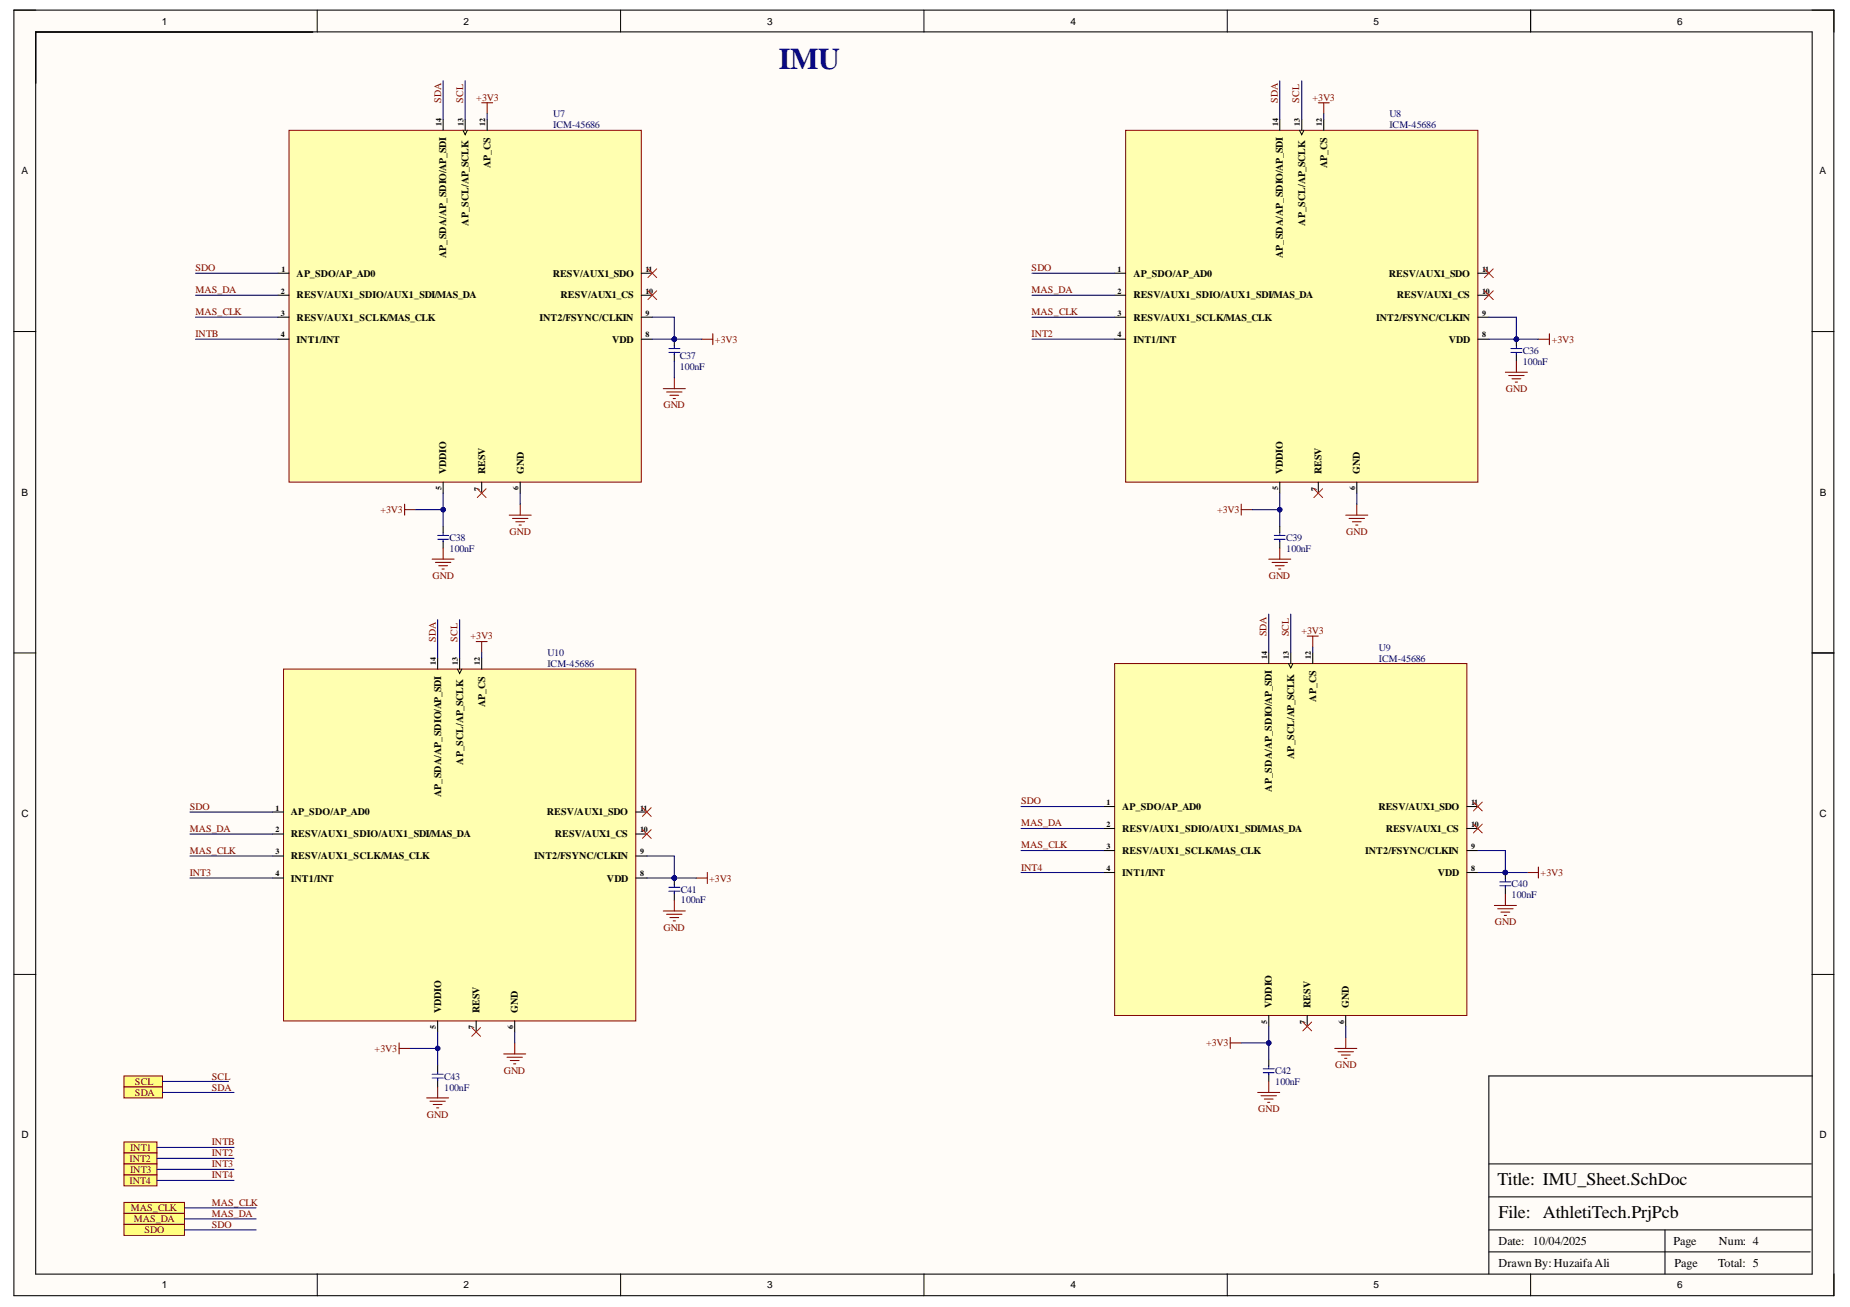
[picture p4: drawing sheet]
<svg xmlns="http://www.w3.org/2000/svg" width="297mm" height="210mm" viewBox="0 0 297 210" stroke-linecap="round" stroke-linejoin="round" font-family="sans-serif">
<defs><g id="words">
<text font-size="4.8" fill="#000080" x="125" y="11.1">IMU</text>
<g font-size="2.9">
<text x="240.4" y="190.4">Title: IMU_Sheet.SchDoc</text>
<text x="240.6" y="195.7">File: AthletiTech.PrjPcb</text>
</g>
<g font-size="1.9">
<text x="240.6" y="203.5">Drawn By:HuzaifaAli</text>
<text x="240.6" y="199.9">Date: 10/04/2025</text>
<text x="268.7" y="199.9">Page</text>
<text x="268.9" y="203.5">Page</text>
<text x="275.9" y="203.5">Total: 5</text>
<text x="276" y="199.9">Num: 4</text>
</g>
<g font-size="1.6">
<text x="26" y="4">1</text>
<text x="74.4" y="4">2</text>
<text x="123.2" y="4">3</text>
<text x="171.9" y="4">4</text>
<text x="220.5" y="4">5</text>
<text x="269.3" y="4">6</text>
<text x="3.5" y="28">A</text>
<text x="78.8" y="27" transform="rotate(-90 78.8 27)">AP_CS</text>
<text x="213.1" y="27" transform="rotate(-90 213.1 27)">AP_CS</text>
<text x="292.1" y="28">A</text>
<text x="71.7" y="41.5" transform="rotate(-90 71.7 41.5)">AP_SDA/AP_SDIO/AP_SDI</text>
<text x="75.2" y="36.3" transform="rotate(-90 75.2 36.3)">AP_SCL/AP_SCLK</text>
<text x="206" y="41.5" transform="rotate(-90 206 41.5)">AP_SDA/AP_SDIO/AP_SDI</text>
<text x="209.5" y="36.3" transform="rotate(-90 209.5 36.3)">AP_SCL/AP_SCLK</text>
<text x="47.6" y="44.5">AP_SDO/AP_AD0</text>
<text x="47.6" y="47.9">RESV/AUX1_SDIO/AUX1_SDI/MAS_DA</text>
<text x="88.7" y="44.5">RESV/AUX1_SDO</text>
<text x="90" y="47.9">RESV/AUX1_CS</text>
<text x="182" y="44.5">AP_SDO/AP_AD0</text>
<text x="182" y="47.9">RESV/AUX1_SDIO/AUX1_SDI/MAS_DA</text>
<text x="223" y="44.5">RESV/AUX1_SDO</text>
<text x="224.3" y="47.9">RESV/AUX1_CS</text>
<text x="47.6" y="51.5">RESV/AUX1_SCLK/MAS_CLK</text>
<text x="86.6" y="51.5">INT2/FSYNC/CLKIN</text>
<text x="182" y="51.5">RESV/AUX1_SCLK/MAS_CLK</text>
<text x="221" y="51.5">INT2/FSYNC/CLKIN</text>
<text x="47.6" y="55">INT1/INT</text>
<text x="98.3" y="55">VDD</text>
<text x="182" y="55">INT1/INT</text>
<text x="232.6" y="55">VDD</text>
<text x="71.7" y="76.2" transform="rotate(-90 71.7 76.2)">VDDIO</text>
<text x="77.9" y="76.2" transform="rotate(-90 77.9 76.2)">RESV</text>
<text x="84.1" y="76.2" transform="rotate(-90 84.1 76.2)">GND</text>
<text x="206" y="76.2" transform="rotate(-90 206 76.2)">VDDIO</text>
<text x="212.2" y="76.2" transform="rotate(-90 212.2 76.2)">RESV</text>
<text x="218.3" y="76.2" transform="rotate(-90 218.3 76.2)">GND</text>
<text x="3.5" y="79.6">B</text>
<text x="292.2" y="79.6">B</text>
<text x="77.9" y="113.6" transform="rotate(-90 77.9 113.6)">AP_CS</text>
<text x="211.3" y="112.7" transform="rotate(-90 211.3 112.7)">AP_CS</text>
<text x="74.4" y="122.8" transform="rotate(-90 74.4 122.8)">AP_SCL/AP_SCLK</text>
<text x="207.8" y="121.9" transform="rotate(-90 207.8 121.9)">AP_SCL/AP_SCLK</text>
<text x="3.5" y="131.3">C</text>
<text x="46.7" y="130.9">AP_SDO/AP_AD0</text>
<text x="70.8" y="128.1" transform="rotate(-90 70.8 128.1)">AP_SDA/AP_SDIO/AP_SDI</text>
<text x="87.8" y="130.9">RESV/AUX1_SDO</text>
<text x="180.2" y="130.1">AP_SDO/AP_AD0</text>
<text x="204.2" y="127.1" transform="rotate(-90 204.2 127.1)">AP_SDA/AP_SDIO/AP_SDI</text>
<text x="221.3" y="130.1">RESV/AUX1_SDO</text>
<text x="292.1" y="131.3">C</text>
<text x="46.7" y="134.5">RESV/AUX1_SDIO/AUX1_SDI/MAS_DA</text>
<text x="89.1" y="134.5">RESV/AUX1_CS</text>
<text x="180.2" y="133.6">RESV/AUX1_SDIO/AUX1_SDI/MAS_DA</text>
<text x="180.2" y="137.1">RESV/AUX1_SCLK/MAS_CLK</text>
<text x="219.2" y="137.1">INT2/FSYNC/CLKIN</text>
<text x="222.5" y="133.6">RESV/AUX1_CS</text>
<text x="46.7" y="138">RESV/AUX1_SCLK/MAS_CLK</text>
<text x="46.7" y="141.6">INT1/INT</text>
<text x="85.8" y="138">INT2/FSYNC/CLKIN</text>
<text x="97.5" y="141.6">VDD</text>
<text x="180.2" y="140.7">INT1/INT</text>
<text x="230.9" y="140.7">VDD</text>
<text x="204.2" y="161.9" transform="rotate(-90 204.2 161.9)">VDDIO</text>
<text x="210.4" y="161.9" transform="rotate(-90 210.4 161.9)">RESV</text>
<text x="216.6" y="161.9" transform="rotate(-90 216.6 161.9)">GND</text>
<text x="70.8" y="162.7" transform="rotate(-90 70.8 162.7)">VDDIO</text>
<text x="77" y="162.7" transform="rotate(-90 77 162.7)">RESV</text>
<text x="83.2" y="162.7" transform="rotate(-90 83.2 162.7)">GND</text>
<text x="3.5" y="182.8">D</text>
<text x="292.1" y="182.8">D</text>
<text x="26" y="206.9">1</text>
<text x="74.4" y="206.9">2</text>
<text x="123.2" y="206.9">3</text>
<text x="171.9" y="206.9">4</text>
<text x="220.5" y="206.9">5</text>
<text x="269.3" y="206.9">6</text>
</g>
<g font-size="1.6" fill="#800000">
<text x="70.8" y="16.5" transform="rotate(-90 70.8 16.5)">SDA</text>
<text x="74.4" y="16.5" transform="rotate(-90 74.4 16.5)">SCL</text>
<text x="76.5" y="16.1">+3V3</text>
<text x="205.2" y="16.5" transform="rotate(-90 205.2 16.5)">SDA</text>
<text x="208.6" y="16.5" transform="rotate(-90 208.6 16.5)">SCL</text>
<text x="210.7" y="16.1">+3V3</text>
<text x="31.4" y="43.5">SDO</text>
<text x="31.4" y="47.1">MAS_DA</text>
<text x="165.6" y="43.5">SDO</text>
<text x="165.6" y="47.1">MAS_DA</text>
<text x="31.4" y="50.6">MAS_CLK</text>
<text x="165.6" y="50.6">MAS_CLK</text>
<text x="31.4" y="54.2">INTB</text>
<text x="114.8" y="55">+3V3</text>
<text x="165.6" y="54.2">INT2</text>
<text x="249.1" y="55">+3V3</text>
<text x="106.5" y="65.6">GND</text>
<text x="241.8" y="63">GND</text>
<text x="61.1" y="82.4">+3V3</text>
<text x="195.4" y="82.4">+3V3</text>
<text x="81.8" y="86">GND</text>
<text x="216.1" y="86">GND</text>
<text x="69.5" y="93">GND</text>
<text x="203.7" y="93">GND</text>
<text x="209" y="101.9">+3V3</text>
<text x="70" y="103" transform="rotate(-90 70 103)">SDA</text>
<text x="73.4" y="103" transform="rotate(-90 73.4 103)">SCL</text>
<text x="75.5" y="102.7">+3V3</text>
<text x="203.4" y="102.2" transform="rotate(-90 203.4 102.2)">SDA</text>
<text x="206.9" y="102.2" transform="rotate(-90 206.9 102.2)">SCL</text>
<text x="30.5" y="130.1">SDO</text>
<text x="164" y="129.2">SDO</text>
<text x="30.5" y="133.6">MAS_DA</text>
<text x="30.5" y="137.1">MAS_CLK</text>
<text x="164" y="132.7">MAS_DA</text>
<text x="164" y="136.3">MAS_CLK</text>
<text x="30.5" y="140.7">INT3</text>
<text x="113.9" y="141.6">+3V3</text>
<text x="164" y="139.8">INT4</text>
<text x="247.4" y="140.7">+3V3</text>
<text x="106.5" y="149.5">GND</text>
<text x="240" y="148.6">GND</text>
<text x="34" y="173.4">SCL</text>
<text x="60.1" y="168.9">+3V3</text>
<text x="80.9" y="172.4">GND</text>
<text x="193.6" y="168">+3V3</text>
<text x="214.4" y="171.6">GND</text>
<text x="21.7" y="174.2">SCL</text>
<text x="21.7" y="176">SDA</text>
<text x="34" y="175.1">SDA</text>
<text x="68.5" y="179.5">GND</text>
<text x="202" y="178.6">GND</text>
<text x="20.9" y="184.8">INT1</text>
<text x="34" y="185.7">INT2</text>
<text x="34" y="183.9">INTB</text>
<text x="20.8" y="186.6">INT2</text>
<text x="20.8" y="190.1">INT4</text>
<text x="20.9" y="188.3">INT3</text>
<text x="34" y="187.5">INT3</text>
<text x="34" y="189.3">INT4</text>
<text x="21" y="194.5">MAS_CLK</text>
<text x="21.5" y="196.3">MAS_DA</text>
<text x="34" y="197.2">SDO</text>
<text x="34" y="195.4">MAS_DA</text>
<text x="34" y="193.7">MAS_CLK</text>
<text x="23.2" y="198">SDO</text>
</g>
<g font-size="1.6" fill="#000080">
<text x="88.8" y="18.8">U7</text>
<text x="88.8" y="20.6">ICM-45686</text>
<text x="223.1" y="18.8">U8</text>
<text x="223.1" y="20.6">ICM-45686</text>
<text x="109.1" y="57.6">C37</text>
<text x="109.1" y="59.4">100nF</text>
<text x="244.5" y="56.8">C36</text>
<text x="244.5" y="58.6">100nF</text>
<text x="72.2" y="86.8">C38</text>
<text x="72.2" y="88.6">100nF</text>
<text x="206.5" y="86.8">C39</text>
<text x="206.5" y="88.6">100nF</text>
<text x="87.9" y="105.3">U10</text>
<text x="87.9" y="107.1">ICM-45686</text>
<text x="221.4" y="104.5">U9</text>
<text x="221.4" y="106.3">ICM-45686</text>
<text x="109.3" y="143.4">C41</text>
<text x="242.7" y="142.4">C40</text>
<text x="109.3" y="145">100nF</text>
<text x="242.7" y="144.2">100nF</text>
<text x="71.3" y="173.4">C43</text>
<text x="204.7" y="172.4">C42</text>
<text x="71.3" y="175.1">100nF</text>
<text x="204.7" y="174.2">100nF</text>
</g>
<g font-size="1.3">
<text x="70.9" y="20.2" transform="rotate(-90 70.9 20.2)">14</text>
<text x="74.4" y="20.2" transform="rotate(-90 74.4 20.2)">13</text>
<text x="77.9" y="20.2" transform="rotate(-90 77.9 20.2)">12</text>
<text x="205.2" y="20.2" transform="rotate(-90 205.2 20.2)">14</text>
<text x="208.7" y="20.2" transform="rotate(-90 208.7 20.2)">13</text>
<text x="212.3" y="20.2" transform="rotate(-90 212.3 20.2)">12</text>
<text x="45.1" y="47.2">2</text>
<text x="45.2" y="43.6">1</text>
<text x="103.6" y="43.6">11</text>
<text x="103.6" y="47.2">10</text>
<text x="179.4" y="43.6">1</text>
<text x="179.4" y="47.2">2</text>
<text x="238" y="43.6">11</text>
<text x="238" y="47.2">10</text>
<text x="45.1" y="50.7">3</text>
<text x="103.6" y="50.7">9</text>
<text x="179.4" y="50.7">3</text>
<text x="238" y="50.7">9</text>
<text x="45.1" y="54.2">4</text>
<text x="103.6" y="54.2">8</text>
<text x="179.4" y="54.2">4</text>
<text x="238" y="54.2">8</text>
<text x="70.9" y="78.7" transform="rotate(-90 70.9 78.7)">5</text>
<text x="77.1" y="78.8" transform="rotate(-90 77.1 78.8)">7</text>
<text x="83.2" y="78.7" transform="rotate(-90 83.2 78.7)">6</text>
<text x="205.2" y="78.7" transform="rotate(-90 205.2 78.7)">5</text>
<text x="211.4" y="78.8" transform="rotate(-90 211.4 78.8)">7</text>
<text x="217.6" y="78.7" transform="rotate(-90 217.6 78.7)">6</text>
<text x="70" y="106.8" transform="rotate(-90 70 106.8)">14</text>
<text x="73.5" y="106.8" transform="rotate(-90 73.5 106.8)">13</text>
<text x="77.1" y="106.8" transform="rotate(-90 77.1 106.8)">12</text>
<text x="203.5" y="105.8" transform="rotate(-90 203.5 105.8)">14</text>
<text x="206.9" y="105.8" transform="rotate(-90 206.9 105.8)">13</text>
<text x="210.5" y="105.8" transform="rotate(-90 210.5 105.8)">12</text>
<text x="44.2" y="130.2">1</text>
<text x="102.8" y="130.2">11</text>
<text x="177.7" y="129.2">1</text>
<text x="236.2" y="129.2">11</text>
<text x="44.2" y="133.6">2</text>
<text x="44.2" y="137.2">3</text>
<text x="102.8" y="133.6">10</text>
<text x="102.8" y="137.2">9</text>
<text x="177.7" y="132.8">2</text>
<text x="177.7" y="136.3">3</text>
<text x="236.2" y="132.8">10</text>
<text x="236.2" y="136.3">9</text>
<text x="44.2" y="140.7">4</text>
<text x="102.8" y="140.7">8</text>
<text x="177.7" y="139.9">4</text>
<text x="236.2" y="139.9">8</text>
<text x="70" y="165.3" transform="rotate(-90 70 165.3)">5</text>
<text x="76.1" y="165.3" transform="rotate(-90 76.1 165.3)">7</text>
<text x="82.4" y="165.3" transform="rotate(-90 82.4 165.3)">6</text>
<text x="203.5" y="164.4" transform="rotate(-90 203.5 164.4)">5</text>
<text x="209.6" y="164.4" transform="rotate(-90 209.6 164.4)">7</text>
<text x="215.8" y="164.4" transform="rotate(-90 215.8 164.4)">6</text>
</g>
</g></defs>
<g fill="#fffcf8">
<path d="M2.2 1.6h292.3v206.5h-292.3z" fill-rule="evenodd"/>
<path d="M5.8 5.2h285.1v199.4h-285.1z" fill-rule="evenodd"/>
</g>
<g fill="none" stroke="#000" stroke-width=".16">
<path d="M2.2 1.6h3.6M50.9 1.6v3.6M99.6 1.6v3.6M148.3 1.6v3.6M197 1.6v3.6M245.8 1.6v3.6M290.9 1.6h3.6v3.6M2.2 53.2h3.6M290.9 53.3h3.6M2.2 104.9h3.6M290.9 104.9h3.6M2.2 156.5h3.6"/>
<path d="M290.9 156.5h3.6M50.9 204.6v3.5M99.6 204.6v3.5M148.4 204.6v3.5M197 204.6v3.5M245.8 204.6v3.5M294.5 204.6v3.5"/>
</g>
<path d="M2.2 1.6h292.2v206.5h-292.2zM5.7 5.1h285.3v199.5h-285.3zM245.8 1.6v3.5M291 104.9h3.5M291 172.8h-51.9v31.8M239.1 197.5h51.7M239.1 192.2h51.7M239.1 186.9h51.7M267.3 197.5v7.1M239.1 201.1h51.6" fill="none" stroke="#000" stroke-width=".17"/>
<path d="M46.4 20.9h56.6v56.5h-56.6z" fill-rule="evenodd" fill="#ffffb0"/>
<path d="M46.4 20.9h56.6v56.5h-56.6z" fill="none" stroke="#800000" stroke-width=".16"/>
<g fill="none" stroke="#000" stroke-width=".17">
<path d="M71.2 19.2v1.7M74.7 19.2v1.7M78.2 19.2v1.7M44.6 43.9h1.8M44.6 47.4h1.8M44.6 50.9h1.8M44.6 54.5h1.8M103 43.9h1.7M103 47.4h1.7M103 50.9h1.7M103 54.5h1.7M71.2 77.4v1.8"/>
<path d="M77.3 77.4v1.8M83.5 77.4v1.8"/>
</g>
<path d="M74.3 20.9l.4 .7 .3-.7" fill="none" stroke="#000" stroke-width=".16"/>
<path d="M19.9 172.8h6.2v1.8h-6.2z" fill-rule="evenodd" fill="#ffff80"/>
<path d="M19.9 172.8h6.2v1.8h-6.2z" fill="none" stroke="#800000" stroke-width=".16"/>
<path d="M19.9 174.6h6.2v1.7h-6.2z" fill-rule="evenodd" fill="#ffff80"/>
<path d="M19.9 174.6h6.2v1.7h-6.2z" fill="none" stroke="#800000" stroke-width=".16"/>
<circle cx="108.3" cy="54.5" r=".35" fill="#000080"/>
<circle cx="108.3" cy="54.5" r=".35" fill="none" stroke="#000080" stroke-width=".16"/>
<path d="M108.3 54.5v1M108.3 56.9v1.1" fill="none" stroke="#000" stroke-width=".17"/>
<path d="M107.4 56.6h1.8M107.4 56h1.8M108.3 55.5v.4M108.3 56.6v.3" fill="none" stroke="#00f" stroke-width=".17"/>
<circle cx="108.3" cy="54.5" r=".35" fill="#000080"/>
<circle cx="108.3" cy="54.5" r=".35" fill="none" stroke="#000080" stroke-width=".16"/>
<g fill="none" stroke="#800000" stroke-width=".17">
<path d="M77.3 16.5h1.8M78.2 16.5v1.8M112.7 54.5h1.8M114.5 53.6v1.8M106.5 62.4h3.5M107 62.9h2.5M107.6 63.5h1.4M108.1 64h.3M108.3 60.7v1.7M65 81v1.7M65 81.8h1.7M69.4 89.8h3.5"/>
<path d="M69.9 90.3h2.5M70.4 90.9h1.5M71 91.4h.3M71.2 88v1.8M81.8 82.7h3.5M82.3 83.3h2.5M82.8 83.8h1.4M83.3 84.3h.4M83.5 81v1.7"/>
</g>
<path d="M71.2 84.5v1.1M71.2 86.9v1.1" fill="none" stroke="#000" stroke-width=".17"/>
<path d="M70.3 86.6h1.7M70.3 86h1.7M71.2 85.6v.3M71.2 86.6v.4" fill="none" stroke="#00f" stroke-width=".17"/>
<path d="M104 43.2l1.4 1.4M104 46.7l1.4 1.4M105.4 43.2l-1.4 1.4M105.4 46.7l-1.4 1.4M76.6 78.5l1.4 1.4M78 78.5l-1.4 1.4" fill="none" stroke="#f00" stroke-width=".16"/>
<path d="M180.7 20.9h56.6v56.5h-56.6z" fill-rule="evenodd" fill="#ffffb0"/>
<path d="M180.7 20.9h56.6v56.5h-56.6z" fill="none" stroke="#800000" stroke-width=".16"/>
<g fill="none" stroke="#000" stroke-width=".17">
<path d="M205.5 19.2v1.7M209 19.2v1.7M212.5 19.2v1.7M179 43.9h1.7M179 47.4h1.7M179 50.9h1.7M179 54.5h1.7M237.3 43.9h1.8M237.3 47.4h1.8M237.3 50.9h1.8M237.3 54.5h1.8M205.5 77.4v1.8"/>
<path d="M211.7 77.4v1.8M217.9 77.4v1.8"/>
</g>
<path d="M208.7 20.9l.3 .7 .4-.7" fill="none" stroke="#000" stroke-width=".16"/>
<circle cx="243.5" cy="54.5" r=".35" fill="#000080"/>
<circle cx="243.5" cy="54.5" r=".35" fill="none" stroke="#000080" stroke-width=".16"/>
<path d="M243.5 54.5v1M243.5 56.9v1.1" fill="none" stroke="#000" stroke-width=".17"/>
<path d="M242.6 56.6h1.8M242.6 56h1.8M243.5 55.5v.4M243.5 56.6v.3" fill="none" stroke="#00f" stroke-width=".17"/>
<circle cx="243.5" cy="54.5" r=".35" fill="#000080"/>
<circle cx="243.5" cy="54.5" r=".35" fill="none" stroke="#000080" stroke-width=".16"/>
<g fill="none" stroke="#800000" stroke-width=".17">
<path d="M211.7 16.5h1.7M212.5 16.5v1.8M241.7 59.8h3.5M243.5 58v1.8M242.2 60.3h2.5M242.8 60.8h1.4M243.3 61.4h.4M199.3 81v1.7M199.3 81.9h1.8M203.7 89.8h3.5M204.2 90.3h2.5M204.8 90.9h1.4"/>
<path d="M205.3 91.4h.3M205.5 88v1.8M216.1 82.7h3.5M216.6 83.3h2.5M217.1 83.8h1.4M217.7 84.3h.3M217.9 81v1.7"/>
</g>
<path d="M205.5 84.5v1.1M205.5 86.9v1.1" fill="none" stroke="#000" stroke-width=".17"/>
<path d="M204.6 86.6h1.8M204.6 86h1.8M205.5 85.6v.3M205.5 86.6v.4" fill="none" stroke="#00f" stroke-width=".17"/>
<path d="M238.3 43.2l1.5 1.4M238.3 46.7l1.5 1.4M239.8 43.2l-1.5 1.4M239.8 46.7l-1.5 1.4M211 78.5l1.4 1.4M212.4 78.5l-1.4 1.4" fill="none" stroke="#f00" stroke-width=".16"/>
<path d="M45.5 107.5h56.6v56.5h-56.6z" fill-rule="evenodd" fill="#ffffb0"/>
<path d="M45.5 107.5h56.6v56.5h-56.6z" fill="none" stroke="#800000" stroke-width=".16"/>
<g fill="none" stroke="#000" stroke-width=".17">
<path d="M70.3 105.7v1.8M73.8 105.7v1.8M77.3 105.7v1.8M43.8 130.4h1.7M43.8 133.9h1.7M43.8 137.5h1.7M102.1 130.4h1.7M102.1 133.9h1.7M102.1 137.5h1.7M43.8 141h1.7M102.1 141h1.7M70.3 164v1.7"/>
<path d="M76.5 164v1.7M82.6 164v1.7"/>
</g>
<path d="M73.5 107.5l.3 .7 .4-.7" fill="none" stroke="#000" stroke-width=".16"/>
<circle cx="108.3" cy="141" r=".35" fill="#000080"/>
<circle cx="108.3" cy="141" r=".35" fill="none" stroke="#000080" stroke-width=".16"/>
<path d="M108.3 141v1.1M108.3 143.4v1.1" fill="none" stroke="#000" stroke-width=".17"/>
<path d="M107.4 143.1h1.8M107.4 142.5h1.8M108.3 142.1v.3M108.3 143.1v.4" fill="none" stroke="#00f" stroke-width=".17"/>
<circle cx="108.3" cy="141" r=".35" fill="#000080"/>
<circle cx="108.3" cy="141" r=".35" fill="none" stroke="#000080" stroke-width=".16"/>
<g fill="none" stroke="#800000" stroke-width=".17">
<path d="M76.5 103h1.7M77.3 103v1.8M106.5 146.3h3.5M107 146.8h2.5M107.6 147.4h1.4M108.1 147.9h.3M108.3 144.5v1.8M64.1 167.5v1.8M64.1 168.4h1.7M68.5 176.3h3.5M69 176.9h2.5M69.6 177.4h1.4"/>
<path d="M70.1 177.9h.3M70.3 174.6v1.7M80.9 169.3h3.5M81.4 169.8h2.5M81.9 170.3h1.4M82.5 170.9h.3M82.6 167.5v1.8"/>
</g>
<path d="M70.3 171v1.1M70.3 173.4v1.2" fill="none" stroke="#000" stroke-width=".17"/>
<path d="M69.4 172.5h1.8M69.4 173.1h1.8M70.3 172.1v.3M70.3 173.1v.4" fill="none" stroke="#00f" stroke-width=".17"/>
<path d="M103.1 129.7l1.5 1.4M103.1 133.2l1.5 1.4M104.6 129.7l-1.5 1.4M104.6 133.2l-1.5 1.4M75.7 165l1.5 1.4M77.2 165l-1.5 1.4" fill="none" stroke="#f00" stroke-width=".16"/>
<path d="M179 106.6h56.5v56.5h-56.5z" fill-rule="evenodd" fill="#ffffb0"/>
<path d="M179 106.6h56.5v56.5h-56.5z" fill="none" stroke="#800000" stroke-width=".16"/>
<g fill="none" stroke="#000" stroke-width=".17">
<path d="M203.7 104.8v1.8M207.2 104.8v1.8M210.8 104.8v1.8M177.2 129.5h1.8M177.2 133.1h1.8M177.2 136.6h1.8M235.5 129.5h1.8M235.5 133.1h1.8M235.5 136.6h1.8M177.2 140.1h1.8M235.5 140.1h1.8M203.7 163.1v1.8"/>
<path d="M209.9 163.1v1.8M216.1 163.1v1.8"/>
</g>
<path d="M206.9 106.6l.3 .7 .4-.7" fill="none" stroke="#000" stroke-width=".16"/>
<circle cx="241.7" cy="140.1" r=".35" fill="#000080"/>
<circle cx="241.7" cy="140.1" r=".35" fill="none" stroke="#000080" stroke-width=".16"/>
<path d="M241.7 140.1v1.1M241.7 142.5v1.2" fill="none" stroke="#000" stroke-width=".17"/>
<path d="M240.8 142.2h1.8M240.8 141.6h1.8M241.7 141.2v.3M241.7 142.2v.4" fill="none" stroke="#00f" stroke-width=".17"/>
<circle cx="241.7" cy="140.1" r=".35" fill="#000080"/>
<circle cx="241.7" cy="140.1" r=".35" fill="none" stroke="#000080" stroke-width=".16"/>
<g fill="none" stroke="#800000" stroke-width=".17">
<path d="M209.9 102.2h1.8M210.8 102.2v1.7M239.9 145.4h3.6M240.5 145.9h2.4M241 146.5h1.4M241.5 147h.4M241.7 143.7v1.7M197.5 166.6v1.8M197.5 167.5h1.8M201.9 175.4h3.6M202.5 176h2.4M203 176.5h1.4"/>
<path d="M203.5 177h.4M203.7 173.7v1.7M214.3 168.4h3.6M214.8 168.9h2.5M215.4 169.4h1.4M215.9 170h.4M216.1 166.6v1.8"/>
</g>
<path d="M203.7 170.1v1.1M203.7 172.5v1.2" fill="none" stroke="#000" stroke-width=".17"/>
<path d="M202.8 172.3h1.8M202.8 171.6h1.8M203.7 171.2v.4M203.7 172.3v.3" fill="none" stroke="#00f" stroke-width=".17"/>
<path d="M236.6 128.8l1.4 1.4M236.6 132.4l1.4 1.4M238 128.8l-1.4 1.4M238 132.4l-1.4 1.4M209.2 164.1l1.4 1.5M210.6 164.1l-1.4 1.5" fill="none" stroke="#f00" stroke-width=".16"/>
<path d="M19.9 183.4h5.3v1.8h-5.3z" fill-rule="evenodd" fill="#ffff80"/>
<path d="M19.9 183.4h5.3v1.8h-5.3z" fill="none" stroke="#800000" stroke-width=".16"/>
<path d="M19.9 185.2h5.3v1.7h-5.3z" fill-rule="evenodd" fill="#ffff80"/>
<path d="M19.9 185.2h5.3v1.7h-5.3z" fill="none" stroke="#800000" stroke-width=".16"/>
<path d="M19.9 186.9h5.3v1.8h-5.3z" fill-rule="evenodd" fill="#ffff80"/>
<path d="M19.9 186.9h5.3v1.8h-5.3z" fill="none" stroke="#800000" stroke-width=".16"/>
<path d="M19.9 188.7h5.3v1.8h-5.3z" fill-rule="evenodd" fill="#ffff80"/>
<path d="M19.9 188.7h5.3v1.8h-5.3z" fill="none" stroke="#800000" stroke-width=".16"/>
<path d="M247 54.5h1.8M248.8 53.6v1.8M247 139.2v1.8M111.8 141h1.8M113.6 140.1v1.8M245.2 140.1h1.8" fill="none" stroke="#800000" stroke-width=".17"/>
<path d="M19.9 193.1h9.7v1.8h-9.7z" fill-rule="evenodd" fill="#ffff80"/>
<path d="M19.9 193.1h9.7v1.8h-9.7z" fill="none" stroke="#800000" stroke-width=".16"/>
<path d="M19.9 194.9h9.7v1.7h-9.7z" fill-rule="evenodd" fill="#ffff80"/>
<path d="M19.9 194.9h9.7v1.7h-9.7z" fill="none" stroke="#800000" stroke-width=".16"/>
<path d="M19.9 196.6h9.7v1.8h-9.7z" fill-rule="evenodd" fill="#ffff80"/>
<path d="M19.9 196.6h9.7v1.8h-9.7z" fill="none" stroke="#800000" stroke-width=".16"/>
<path d="M71.2 13v6.2M74.7 13v6.2M78.2 18.3v.9M83.5 79.2v1.8M66.7 81.8h4.5M26.1 173.7h10.6M26.1 175.4h11.5" fill="none" stroke="#000072" stroke-width=".17"/>
<circle cx="71.2" cy="81.8" r=".35" fill="#000080"/>
<circle cx="71.2" cy="81.8" r=".35" fill="none" stroke="#000080" stroke-width=".16"/>
<path d="M104.7 50.9h3.6v3.6" fill="none" stroke="#000072" stroke-width=".17"/>
<circle cx="108.3" cy="54.5" r=".35" fill="#000080"/>
<circle cx="108.3" cy="54.5" r=".35" fill="none" stroke="#000080" stroke-width=".16"/>
<path d="M31.4 43.9h13.2M31.4 47.4h13.2M31.4 50.9h13.2M31.4 54.5h13.2M104.7 54.5h8" fill="none" stroke="#000072" stroke-width=".17"/>
<circle cx="108.3" cy="54.5" r=".35" fill="#000080"/>
<circle cx="108.3" cy="54.5" r=".35" fill="none" stroke="#000080" stroke-width=".16"/>
<path d="M71.2 79.2v5.3" fill="none" stroke="#000072" stroke-width=".17"/>
<circle cx="71.2" cy="81.8" r=".35" fill="#000080"/>
<circle cx="71.2" cy="81.8" r=".35" fill="none" stroke="#000080" stroke-width=".16"/>
<path d="M205.5 13v6.2M209 13v6.2M212.5 18.3v.9M217.9 79.2v1.8M201.1 81.9h4.4" fill="none" stroke="#000072" stroke-width=".17"/>
<circle cx="205.5" cy="81.8" r=".35" fill="#000080"/>
<circle cx="205.5" cy="81.8" r=".35" fill="none" stroke="#000080" stroke-width=".16"/>
<path d="M239.1 50.9h4.4v3.6" fill="none" stroke="#000072" stroke-width=".17"/>
<circle cx="243.5" cy="54.5" r=".35" fill="#000080"/>
<circle cx="243.5" cy="54.5" r=".35" fill="none" stroke="#000080" stroke-width=".16"/>
<path d="M165.7 43.9h13.3M165.7 47.4h13.3M165.7 50.9h13.3M165.7 54.5h13.3M239.1 54.5h7.9" fill="none" stroke="#000072" stroke-width=".17"/>
<circle cx="243.5" cy="54.5" r=".35" fill="#000080"/>
<circle cx="243.5" cy="54.5" r=".35" fill="none" stroke="#000080" stroke-width=".16"/>
<path d="M205.5 79.2v5.3" fill="none" stroke="#000072" stroke-width=".17"/>
<circle cx="205.5" cy="81.8" r=".35" fill="#000080"/>
<circle cx="205.5" cy="81.8" r=".35" fill="none" stroke="#000080" stroke-width=".16"/>
<path d="M70.3 99.5v6.2M73.8 99.5v6.2M77.3 104.8v.9M65.8 168.4h4.5M82.6 165.7v1.8" fill="none" stroke="#000072" stroke-width=".17"/>
<circle cx="70.3" cy="168.4" r=".35" fill="#000080"/>
<circle cx="70.3" cy="168.4" r=".35" fill="none" stroke="#000080" stroke-width=".16"/>
<path d="M103.8 137.5h4.5v3.5" fill="none" stroke="#000072" stroke-width=".17"/>
<circle cx="108.3" cy="141" r=".35" fill="#000080"/>
<circle cx="108.3" cy="141" r=".35" fill="none" stroke="#000080" stroke-width=".16"/>
<path d="M30.5 130.4h13.3M30.5 133.9h13.3M30.5 137.5h13.3M30.5 141h13.3M103.8 141h8" fill="none" stroke="#000072" stroke-width=".17"/>
<circle cx="108.3" cy="141" r=".35" fill="#000080"/>
<circle cx="108.3" cy="141" r=".35" fill="none" stroke="#000080" stroke-width=".16"/>
<path d="M70.3 165.7v5.3" fill="none" stroke="#000072" stroke-width=".17"/>
<circle cx="70.3" cy="168.4" r=".35" fill="#000080"/>
<circle cx="70.3" cy="168.4" r=".35" fill="none" stroke="#000080" stroke-width=".16"/>
<path d="M203.7 98.6v6.2M207.2 98.6v6.2M210.8 103.9v.9M199.3 167.5h4.4M216.1 164.9v1.7" fill="none" stroke="#000072" stroke-width=".17"/>
<circle cx="203.7" cy="167.5" r=".35" fill="#000080"/>
<circle cx="203.7" cy="167.5" r=".35" fill="none" stroke="#000080" stroke-width=".16"/>
<path d="M237.3 136.6h4.4v3.5" fill="none" stroke="#000072" stroke-width=".17"/>
<circle cx="241.7" cy="140.1" r=".35" fill="#000080"/>
<circle cx="241.7" cy="140.1" r=".35" fill="none" stroke="#000080" stroke-width=".16"/>
<path d="M163.9 129.5h13.3M163.9 133.1h13.3M163.9 136.6h13.3M163.9 140.1h13.3M237.3 140.1h7.9" fill="none" stroke="#000072" stroke-width=".17"/>
<circle cx="241.7" cy="140.1" r=".35" fill="#000080"/>
<circle cx="241.7" cy="140.1" r=".35" fill="none" stroke="#000080" stroke-width=".16"/>
<path d="M203.7 164.9v5.2" fill="none" stroke="#000072" stroke-width=".17"/>
<circle cx="203.7" cy="167.5" r=".35" fill="#000080"/>
<circle cx="203.7" cy="167.5" r=".35" fill="none" stroke="#000080" stroke-width=".16"/>
<path d="M108.3 58v2.7M25.2 184.3h12.4M25.2 186h12.4M25.2 187.8h12.4M25.2 189.6h12.4M29.6 194h11.5M29.6 195.8h11.5M29.6 197.5h11.5" fill="none" stroke="#000072" stroke-width=".17"/>
<use href="#words"/>
</svg>
